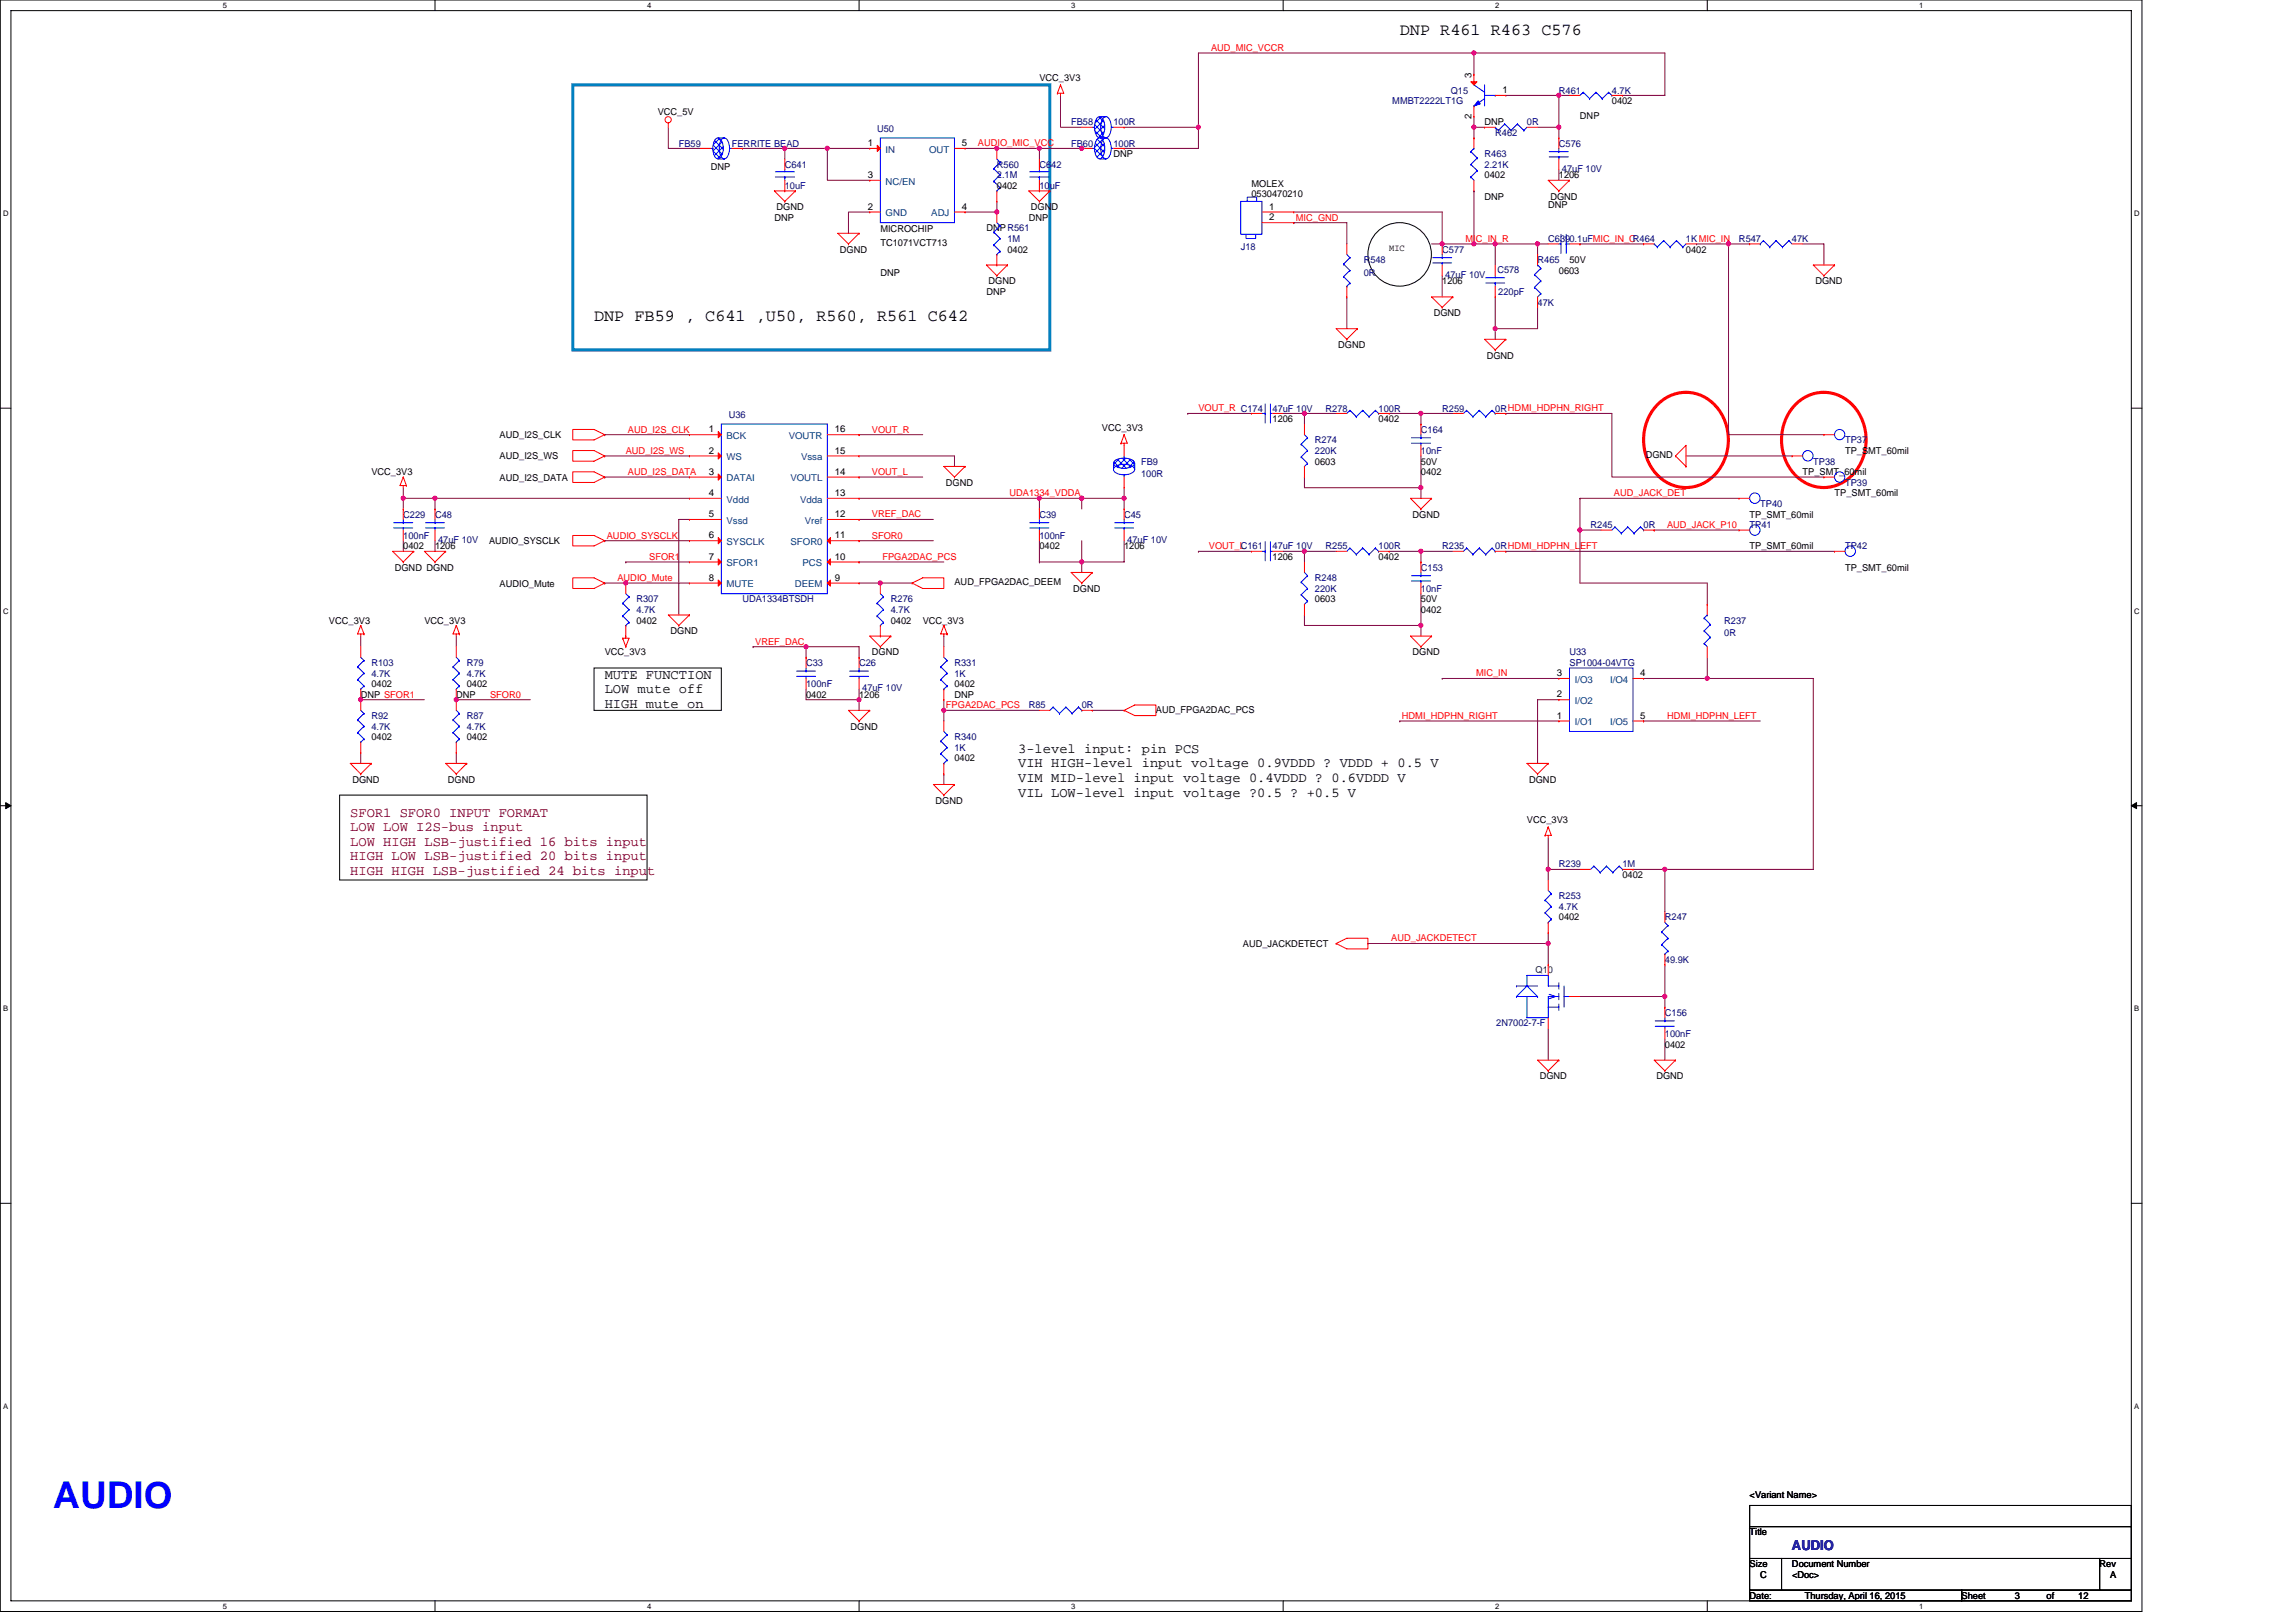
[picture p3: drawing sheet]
<svg xmlns="http://www.w3.org/2000/svg" width="297mm" height="210mm" viewBox="0 0 297 210" stroke-linecap="round" stroke-linejoin="round" font-family="sans-serif">
<defs><g id="words">
<text font-size="4.8" fill="#00f" x="6.9" y="195.1">AUDIO</text>
<g font-size="2.2">
<text x="181.1" y="4.5">DNP R461 R463 C576</text>
<text x="76.9" y="41.5">DNP FB59 , C641 ,U50, R560, R561 C642</text>
</g>
<g font-size="1.8">
<text x="78.2" y="87.8">MUTE FUNCTION</text>
<text x="78.2" y="89.7">LOW mute off</text>
<text x="78.2" y="91.6">HIGH mute on</text>
<text x="131.7" y="97.4">3-level input: pin PCS</text>
<text x="131.7" y="99.3">VIH HIGH-level input voltage 0.9VDDD ? VDDD + 0.5 V</text>
<text x="131.7" y="101.2">VIM MID-level input voltage 0.4VDDD ? 0.6VDDD V</text>
<text x="131.7" y="103.1">VIL LOW-level input voltage ?0.5 ? +0.5 V</text>
</g>
<g font-size="1.8" fill="#800000">
<text x="45.3" y="105.6">SFOR1 SFOR0 INPUT FORMAT</text>
<text x="45.3" y="107.5">LOW LOW I2S-bus input</text>
<text x="45.3" y="109.4">LOW HIGH LSB-justified 16 bits input</text>
<text x="45.3" y="111.3">HIGH LOW LSB-justified 20 bits input</text>
<text x="45.3" y="113.2">HIGH HIGH LSB-justified 24 bits input</text>
</g>
<text font-size="1.8" fill="#000080" x="231.8" y="200.5">AUDIO</text>
<g font-size="1.2">
<text x="134.5" y="10.5">VCC_3V3</text>
<text x="190.4" y="10" transform="rotate(-90 190.4 10)">3</text>
<text x="85.1" y="14.8">VCC_5V</text>
<text x="190.4" y="15.4" transform="rotate(-90 190.4 15.4)">2</text>
<text x="192.1" y="16.2">DNP</text>
<text x="194.4" y="12">1</text>
<text x="204.4" y="15.4">DNP</text>
<text x="208.5" y="13.5">0402</text>
<text x="91.9" y="22">DNP</text>
<text x="112.3" y="23">3</text>
<text x="112.3" y="18.9">1</text>
<text x="124.4" y="18.9">5</text>
<text x="144.1" y="20.3">DNP</text>
<text x="192.1" y="23.1">0402</text>
<text x="201.7" y="23.1">1206</text>
<text x="100.2" y="28.6">DNP</text>
<text x="100.5" y="27.2">DGND</text>
<text x="112.3" y="27.1">2</text>
<text x="124.4" y="27.1">4</text>
<text x="127.6" y="29.9">DNPR561</text>
<text x="129" y="24.4">0402</text>
<text x="133.1" y="28.6">DNP</text>
<text x="133.4" y="27.2">DGND</text>
<text x="161.9" y="24.2">MOLEX</text>
<text x="161.9" y="25.5">0530470210</text>
<text x="164.2" y="27.1">1</text>
<text x="164.2" y="28.5">2</text>
<text x="192.1" y="25.8">DNP</text>
<text x="200.3" y="26.9">DNP</text>
<text x="200.6" y="25.8">DGND</text>
<text x="108.7" y="32.7">DGND</text>
<text x="113.9" y="30.1">MICROCHIP</text>
<text x="113.9" y="31.9">TC1071VCT713</text>
<text x="113.9" y="35.7">DNP</text>
<text x="130.3" y="32.7">0402</text>
<text x="179.7" y="32.5">MIC</text>
<text x="201.7" y="35.4">0603</text>
<text x="203" y="34">50V</text>
<text x="218.1" y="32.7">0402</text>
<text x="127.6" y="38.2">DNP</text>
<text x="127.9" y="36.8">DGND</text>
<text x="185.5" y="40.9">DGND</text>
<text x="186.6" y="36.8">1206</text>
<text x="234.9" y="36.8">DGND</text>
<text x="173.1" y="45">DGND</text>
<text x="192.3" y="46.4">DGND</text>
<text x="64.6" y="56.7">AUD_I2S_CLK</text>
<text x="64.6" y="59.4">AUD_I2S_WS</text>
<text x="91.7" y="55.9">1</text>
<text x="91.7" y="58.7">2</text>
<text x="108" y="55.9">16</text>
<text x="108" y="58.7">15</text>
<text x="142.6" y="55.7">VCC_3V3</text>
<text x="164.6" y="54.6">1206</text>
<text x="178.3" y="54.6">0402</text>
<text x="212.9" y="59.3">DGND</text>
<text x="238.7" y="58.7">TP_SMT_60mil</text>
<text x="48" y="61.5">VCC_3V3</text>
<text x="64.6" y="62.2">AUD_I2S_DATA</text>
<text x="91.7" y="61.4">3</text>
<text x="91.7" y="64.2">4</text>
<text x="108" y="64.2">13</text>
<text x="108" y="61.4">14</text>
<text x="122.4" y="62.8">DGND</text>
<text x="170.1" y="60.1">0603</text>
<text x="183.8" y="60.1">50V</text>
<text x="183.8" y="61.5">0402</text>
<text x="233.2" y="61.5">TP_SMT_60mil</text>
<text x="237.3" y="64.2">TP_SMT_60mil</text>
<text x="52.2" y="71.1">0402</text>
<text x="56.3" y="71.1">1206</text>
<text x="63.3" y="70.4">AUDIO_SYSCLK</text>
<text x="91.7" y="66.9">5</text>
<text x="91.7" y="69.7">6</text>
<text x="108" y="69.7">11</text>
<text x="108" y="66.9">12</text>
<text x="134.5" y="71.1">0402</text>
<text x="145.4" y="71.1">1206</text>
<text x="182.7" y="67">DGND</text>
<text x="226.4" y="67">TP_SMT_60mil</text>
<text x="226.4" y="71.1">TP_SMT_60mil</text>
<text x="51.1" y="73.8">DGND DGND</text>
<text x="64.6" y="75.9">AUDIO_Mute</text>
<text x="91.7" y="72.4">7</text>
<text x="91.7" y="75.1">8</text>
<text x="108" y="72.4">10</text>
<text x="108" y="75.1">9</text>
<text x="123.5" y="75.7">AUD_FPGA2DAC_DEEM</text>
<text x="138.8" y="76.6">DGND</text>
<text x="164.6" y="72.5">1206</text>
<text x="170.1" y="77.9">0603</text>
<text x="178.3" y="72.5">0402</text>
<text x="183.8" y="77.9">50V</text>
<text x="238.7" y="73.8">TP_SMT_60mil</text>
<text x="42.6" y="80.7">VCC_3V3</text>
<text x="54.9" y="80.7">VCC_3V3</text>
<text x="82.3" y="80.7">0402</text>
<text x="86.7" y="82">DGND</text>
<text x="115.2" y="80.7">0402</text>
<text x="119.4" y="80.7">VCC_3V3</text>
<text x="183.8" y="79.3">0402</text>
<text x="48" y="88.9">0402</text>
<text x="60.4" y="88.9">0402</text>
<text x="78.2" y="84.8">VCC_3V3</text>
<text x="112.8" y="84.8">DGND</text>
<text x="123.5" y="88.9">0402</text>
<text x="182.7" y="84.8">DGND</text>
<text x="201.4" y="87.5">3</text>
<text x="212.2" y="87.5">4</text>
<text x="46.7" y="90.3">DNP SFOR1</text>
<text x="48" y="95.8">0402</text>
<text x="59" y="90.3">DNP</text>
<text x="60.4" y="95.8">0402</text>
<text x="104.3" y="90.3">0402</text>
<text x="110" y="94.4">DGND</text>
<text x="111.1" y="90.3">1206</text>
<text x="123.5" y="90.3">DNP</text>
<text x="149.5" y="92.2">AUD_FPGA2DAC_PCS</text>
<text x="201.4" y="90.2">2</text>
<text x="201.4" y="93">1</text>
<text x="212.2" y="93">5</text>
<text x="45.6" y="101.3">DGND</text>
<text x="57.9" y="101.3">DGND</text>
<text x="123.5" y="98.5">0402</text>
<text x="197.8" y="101.3">DGND</text>
<text x="121" y="104">DGND</text>
<text x="197.5" y="106.5">VCC_3V3</text>
<text x="209.9" y="113.6">0402</text>
<text x="201.7" y="119.1">0402</text>
<text x="160.8" y="122.5">AUD_JACKDETECT</text>
<text x="215.4" y="135.6">0402</text>
<text x="199.2" y="139.7">DGND</text>
<text x="214.3" y="139.7">DGND</text>
<text x="226.4" y="193.8">&lt;Variant Name&gt;</text>
<text x="226.4" y="198.6">Title</text>
<text x="226.4" y="202.8">Size</text>
<text x="231.8" y="202.8">Document Number</text>
<text x="271.6" y="202.8">Rev</text>
<text x="226.4" y="206.9">Date:</text>
<text x="227.7" y="204.1">C</text>
<text x="231.8" y="204.1">&lt;Doc&gt;</text>
<text x="233.5" y="206.9">Thursday, April 16, 2015</text>
<text x="253.8" y="206.9">Sheet</text>
<text x="260.6" y="206.9">3</text>
<text x="264.8" y="206.9">of</text>
<text x="268.9" y="206.9">12</text>
<text x="273" y="204.1">A</text>
</g>
<g font-size="1.2" fill="#f00">
<text x="156.7" y="6.6">AUD_MIC_VCCR</text>
<text x="126.5" y="18.9">AUDIO_MIC_VCC</text>
<text x="167.7" y="28.5">MIC_GND</text>
<text x="189.6" y="31.3">MIC_IN_R</text>
<text x="155" y="53.2">VOUT_R C174</text>
<text x="81" y="58.7">AUD_I2S_WS</text>
<text x="81.2" y="56">AUD_I2S_CLK</text>
<text x="112.8" y="56">VOUT_R</text>
<text x="81.2" y="61.4">AUD_I2S_DATA</text>
<text x="112.8" y="61.4">VOUT_L</text>
<text x="130.6" y="64.2">UDA1334_VDDA</text>
<text x="208.8" y="64.2">AUD_JACK_DET</text>
<text x="78.5" y="69.7">AUDIO_SYSCLK</text>
<text x="112.8" y="66.9">VREF_DAC</text>
<text x="112.8" y="69.7">SFOR0</text>
<text x="156.4" y="71.1">VOUT_LC161</text>
<text x="215.7" y="68.3">AUD_JACK_P10</text>
<text x="79.9" y="75.2">AUDIO_Mute</text>
<text x="84" y="72.4">SFOR1</text>
<text x="114.2" y="72.4">FPGA2DAC_PCS</text>
<text x="97.7" y="83.4">VREF_DAC</text>
<text x="191" y="87.5">MIC_IN</text>
<text x="63.4" y="90.3">SFOR0</text>
<text x="122.4" y="91.6">FPGA2DAC_PCS</text>
<text x="181.4" y="93">HDMI_HDPHN_RIGHT</text>
<text x="215.7" y="93">HDMI_HDPHN_LEFT</text>
<text x="180" y="121.8">AUD_JACKDETECT</text>
</g>
<g font-size="1.2" fill="#000080">
<text x="113.5" y="17">U50</text>
<text x="138.6" y="16.2">FB58</text>
<text x="144.1" y="16.2">100R</text>
<text x="180.1" y="13.5">MMBT2222LT1G</text>
<text x="187.7" y="12.1">Q15</text>
<text x="193.4" y="17.6">R462</text>
<text x="197.5" y="16.2">0R</text>
<text x="201.7" y="12.1">R461</text>
<text x="208.5" y="12.1">4.7K</text>
<text x="87.8" y="19">FB59</text>
<text x="94.7" y="19">FERRITE BEAD</text>
<text x="101.5" y="21.7">C641</text>
<text x="129" y="21.7">R560</text>
<text x="129" y="23.1">2.1M</text>
<text x="134.5" y="21.7">C642</text>
<text x="138.6" y="19">FB60</text>
<text x="144.1" y="19">100R</text>
<text x="192.1" y="20.3">R463</text>
<text x="192.1" y="21.7">2.21K</text>
<text x="201.7" y="19">C576</text>
<text x="202.1" y="22.2">47uF 10V</text>
<text x="101.5" y="24.4">10uF</text>
<text x="134.5" y="24.4">10uF</text>
<text x="130.3" y="31.3">1M</text>
<text x="160.5" y="32.4">J18</text>
<text x="176.4" y="34">R548</text>
<text x="176.4" y="35.7">0R</text>
<text x="186.6" y="32.7">C577</text>
<text x="187" y="36">47uF 10V</text>
<text x="193.7" y="35.3">C578</text>
<text x="198.9" y="34">R465</text>
<text x="200.3" y="31.3">C6390.1uFMIC_IN_CR464</text>
<text x="218.1" y="31.3">1KMIC_IN</text>
<text x="225" y="31.3">R547</text>
<text x="231.8" y="31.3">47K</text>
<text x="193.8" y="38.2">220pF</text>
<text x="198.9" y="39.5">47K</text>
<text x="164.6" y="53.3">47uF 10V</text>
<text x="171.5" y="53.3">R278</text>
<text x="178.3" y="53.3">100R</text>
<text x="186.6" y="53.3">R259</text>
<text x="193.4" y="53.3">0RHDMI_HDPHN_RIGHT</text>
<text x="94.3" y="54.1">U36</text>
<text x="170.1" y="57.4">R274</text>
<text x="170.1" y="58.7">220K</text>
<text x="183.8" y="56">C164</text>
<text x="183.8" y="58.7">10nF</text>
<text x="238.7" y="57.4">TP37</text>
<text x="147.6" y="60.1">FB9</text>
<text x="147.6" y="61.7">100R</text>
<text x="227.7" y="65.6">TP40</text>
<text x="234.6" y="60.1">TP38</text>
<text x="238.7" y="62.8">TP39</text>
<text x="52.2" y="67">C229</text>
<text x="52.2" y="69.7">100nF</text>
<text x="56.3" y="67">C48</text>
<text x="56.7" y="70.3">47uF 10V</text>
<text x="134.5" y="67">C39</text>
<text x="134.5" y="69.7">100nF</text>
<text x="145.4" y="67">C45</text>
<text x="145.8" y="70.3">47uF 10V</text>
<text x="164.6" y="71.1">47uF 10V</text>
<text x="171.5" y="71.1">R255</text>
<text x="178.3" y="71.1">100R</text>
<text x="186.6" y="71.1">R235</text>
<text x="193.4" y="71.1">0RHDMI_HDPHN_LEFT</text>
<text x="205.8" y="68.3">R245</text>
<text x="212.6" y="68.3">0R</text>
<text x="226.4" y="68.3">TP41</text>
<text x="238.7" y="71.1">TP42</text>
<text x="82.3" y="77.9">R307</text>
<text x="96.1" y="77.9">UDA1334BTSDH</text>
<text x="115.2" y="77.9">R276</text>
<text x="170.1" y="75.2">R248</text>
<text x="170.1" y="76.6">220K</text>
<text x="183.8" y="73.8">C153</text>
<text x="183.8" y="76.6">10nF</text>
<text x="82.3" y="79.3">4.7K</text>
<text x="115.2" y="79.3">4.7K</text>
<text x="223.1" y="80.7">R237</text>
<text x="223.1" y="82.3">0R</text>
<text x="48" y="86.2">R103</text>
<text x="48" y="87.5">4.7K</text>
<text x="60.4" y="86.2">R79</text>
<text x="60.4" y="87.5">4.7K</text>
<text x="104.3" y="86.2">C33</text>
<text x="104.3" y="88.9">100nF</text>
<text x="111.1" y="86.2">C26</text>
<text x="111.5" y="89.5">47uF 10V</text>
<text x="123.5" y="86.2">R331</text>
<text x="123.5" y="87.5">1K</text>
<text x="203" y="84.8">U33</text>
<text x="203" y="86.2">SP1004-04VTG</text>
<text x="48" y="93">R92</text>
<text x="48" y="94.4">4.7K</text>
<text x="60.4" y="93">R87</text>
<text x="60.4" y="94.4">4.7K</text>
<text x="123.5" y="95.8">R340</text>
<text x="133.1" y="91.7">R85</text>
<text x="140" y="91.7">0R</text>
<text x="123.5" y="97.1">1K</text>
<text x="201.7" y="112.2">R239</text>
<text x="209.9" y="112.2">1M</text>
<text x="201.7" y="116.3">R253</text>
<text x="201.7" y="117.7">4.7K</text>
<text x="215.4" y="119.1">R247</text>
<text x="215.4" y="124.6">49.9K</text>
<text x="215.4" y="131.4">C156</text>
<text x="193.6" y="132.8">2N7002-7-F</text>
<text x="215.4" y="134.2">100nF</text>
</g>
<g font-size="1.2" fill="#004080">
<text x="114.6" y="23.9">NC/EN</text>
<text x="114.6" y="19.8">IN</text>
<text x="120.2" y="19.8">OUT</text>
<text x="114.6" y="28">GND</text>
<text x="120.5" y="28">ADJ</text>
<text x="94" y="56.8">BCK</text>
<text x="94" y="59.6">WS</text>
<text x="102" y="56.8">VOUTR</text>
<text x="103.6" y="59.6">Vssa</text>
<text x="94" y="62.3">DATAI</text>
<text x="94" y="65">Vddd</text>
<text x="102.3" y="62.3">VOUTL</text>
<text x="103.5" y="65">Vdda</text>
<text x="94" y="67.8">Vssd</text>
<text x="94" y="70.5">SYSCLK</text>
<text x="102.3" y="70.5">SFOR0</text>
<text x="104.1" y="67.8">Vref</text>
<text x="94" y="73.3">SFOR1</text>
<text x="94" y="76">MUTE</text>
<text x="102.8" y="76">DEEM</text>
<text x="103.8" y="73.3">PCS</text>
<text x="203.7" y="88.3">I/O3</text>
<text x="208.3" y="88.3">I/O4</text>
<text x="203.7" y="91.1">I/O2</text>
<text x="203.7" y="93.9">I/O1</text>
<text x="208.3" y="93.9">I/O5</text>
</g>
<text font-size="1.2" fill="#004040" x="198.6" y="125.9">Q10</text>
<g font-size="1">
<text x="28.8" y="1">5</text>
<text x="83.7" y="1">4</text>
<text x="138.6" y="1">3</text>
<text x="193.4" y="1">2</text>
<text x="248.3" y="1">1</text>
<text x=".4" y="28">D</text>
<text x="276.1" y="28">D</text>
<text x=".4" y="79.4">C</text>
<text x="276.1" y="79.4">C</text>
<text x=".4" y="130.9">B</text>
<text x="276.1" y="130.9">B</text>
<text x=".4" y="182.3">A</text>
<text x="276.1" y="182.3">A</text>
<text x="28.8" y="208.2">5</text>
<text x="83.7" y="208.2">4</text>
<text x="138.6" y="208.2">3</text>
<text x="193.4" y="208.2">2</text>
<text x="248.3" y="208.2">1</text>
</g>
</g></defs>
<path d="M0 0h277.1v208.5h-277.1zM1.4 1.4h274.3v205.7h-274.3z" fill="none" stroke="#000" stroke-width=".13"/>
<g fill="#fff">
<path d="M28.8 .1h.6v1.1h-.6z"/>
<path d="M28.8 207.3h.6v1.1h-.6z"/>
</g>
<path d="M56.3 0v1.4M56.3 207.1v1.4" fill="none" stroke="#000" stroke-width=".13"/>
<g fill="#fff">
<path d="M83.7 .1h.6v1.1h-.6z"/>
<path d="M83.7 207.3h.6v1.1h-.6z"/>
</g>
<path d="M111.1 0v1.4M111.1 207.1v1.4" fill="none" stroke="#000" stroke-width=".13"/>
<g fill="#fff">
<path d="M138.6 .1h.5v1.1h-.5z"/>
<path d="M138.6 207.3h.5v1.1h-.5z"/>
</g>
<path d="M166 0v1.4M166 207.1v1.4" fill="none" stroke="#000" stroke-width=".13"/>
<g fill="#fff">
<path d="M193.4 .1h.6v1.1h-.6z"/>
<path d="M193.4 207.3h.6v1.1h-.6z"/>
</g>
<path d="M220.9 0v1.4M220.9 207.1v1.4" fill="none" stroke="#000" stroke-width=".13"/>
<g fill="#fff">
<path d="M248.3 .1h.6v1.1h-.6z"/>
<path d="M248.3 207.3h.6v1.1h-.6z"/>
<path d="M.4 27.1h.7v1.1h-.7z"/>
<path d="M276.1 27.1h.7v1.1h-.7z"/>
<path d="M.4 78.5h.7v1.1h-.7z"/>
<path d="M276.1 78.5h.7v1.1h-.7z"/>
</g>
<path d="M0 52.8h1.4M275.7 52.8h1.4" fill="none" stroke="#000" stroke-width=".13"/>
<g fill="#fff">
<path d="M.4 130h.7v1.1h-.7z"/>
<path d="M276.1 130h.7v1.1h-.7z"/>
</g>
<path d="M0 104.2h1.4M275.7 104.2h1.4" fill="none" stroke="#000" stroke-width=".13"/>
<path d="M.7 103.8l.7 .4-.7 .4zM275.7 104.2l.7-.4v.8z" fill="#000" stroke="#000" stroke-width=".13"/>
<g fill="#fff">
<path d="M.4 181.4h.7v1.1h-.7z"/>
<path d="M276.1 181.4h.7v1.1h-.7z"/>
</g>
<path d="M76.9 86.4h16.4v5.5h-16.4zM43.9 102.9h39.8v11h-39.8zM0 155.7h1.4M275.7 155.7h1.4" fill="none" stroke="#000" stroke-width=".13"/>
<path d="M214.2 52.6a5.2 5.2 0 0 1 8.8 1.5 6.5 6.5 0 0 1-3.1 8.7 5.4 5.4 0 0 1-7-3.9 6.7 6.7 0 0 1 1.3-6.3z" fill="none" stroke="#f00" stroke-width=".4"/>
<path d="M220.9 11h51.9v14.5h-51.9z" fill="#fff"/>
<path d="M232.1 52.6a5.2 5.2 0 0 1 8.7 1.5 6.5 6.5 0 0 1-3.1 8.7 5.4 5.4 0 0 1-6.9-3.9 6.8 6.8 0 0 1 1.3-6.3z" fill="none" stroke="#f00" stroke-width=".4"/>
<path d="M248.3 115.2h25.9v18.4h-25.9z" fill="#fff"/>
<g fill="none" stroke="#000" stroke-width=".13">
<path d="M226.4 194.8h49.3v2.7h-49.3zM226.4 197.5h49.3v4.1h-49.3zM226.4 201.6h4.1v4.1h-4.1zM226.4 205.7h27.4v1.4h-27.4zM230.5 201.6h41.1v4.1h-41.1zM253.8 205.7h21.9v1.4h-21.9zM271.6 201.6h4.1v4.1h-4.1z"/>
<circle cx="181.1" cy="32.9" r="4.1"/>
</g>
<path d="M74.1 11h61.7v34.3h-61.7z" fill="none" stroke="#0080c0" stroke-width=".4"/>
<g fill="none" stroke="#800040" stroke-width=".13">
<path d="M86.5 16.5v2.7h4.1M96.1 19.2h10.9M101.5 19.2v1.4M101.5 19.2h.1M107 19.2v4.1h5.5M107 19.2h5.5M107 19.2h.1M124.9 19.2h15.1M129 19.2h.1M134.5 19.2v1.4M134.5 19.2h.1M137.2 12.3v4.2h2.8"/>
<path d="M140 19.2h.1M145.4 16.5h9.6M155 16.5v2.7h-9.6M155 16.5h.1M190.7 6.9h24.7v5.4h-5.5M190.7 15.1v1.4M190.7 16.5h.1M190.7 16.5v1.3M190.7 6.9v2.7M190.7 6.9h.1M190.7 6.9h-35.7v9.6M190.7 16.5h1.4"/>
<path d="M194.8 12.3h6.9M201.7 12.3h1.3M201.7 16.5h.1M201.7 12.3v4.2h-2.8M201.7 12.3h.1M201.7 16.5v1.3M112.5 27.4h-2.7v2.8M124.9 27.4h4.1M129 27.4h.1M129 26.1v1.3M167.4 28.8h.1M167.4 27.4h19.2v4.2"/>
<path d="M167.4 28.8h6.8v2.8M174.2 38.4v4.1M185.2 31.6h1.4M186.6 35.7v2.7M186.6 31.6h.1M186.6 31.6h4.1M190.7 31.6h2.7M190.7 24.7h.1M190.7 24.7v6.9M193.4 31.6v2.7M193.4 38.4v4.1M193.4 31.6h.1"/>
<path d="M193.4 31.6h6.9M198.9 39.8v2.7h-5.5M198.9 31.6v1.3M198.9 31.6h.1M201.7 21.9v1.4M204.4 31.6h.1M204.4 31.6h8.2M219.5 31.6h.1M219.5 31.6h4.1M223.6 31.6h.1M223.6 31.6v24.6h12.4M223.6 31.6h2.8"/>
<path d="M233.2 31.6h2.8v2.7M78.2 56.2h.1M78.2 59h.1M78.2 56.2h11M78.2 59h11M111.1 59h12.4v1.3M111.1 56.2h.1M111.1 56.2h8.3M153.7 53.5h.1M153.7 53.5h8.2M166 53.5h2.8M168.8 53.5v1.4"/>
<path d="M168.8 53.5h.1M168.8 53.5h4.1M179.7 53.5h4.1M183.8 53.5h.1M183.8 53.5v1.4M183.8 59v4.1M183.8 53.5h4.2M193.4 42.5h.1M193.4 42.5v1.4M194.8 53.5h.1M194.8 53.5h13.7v8.2h27.5M218.1 59h13.7"/>
<path d="M52.2 63.1v1.4M52.2 64.5v1.3M52.2 70v1.3M52.2 64.5h.1M52.2 64.5h37M56.3 64.5h.1M56.3 64.5v1.3M56.3 70v1.3M78.2 61.7h.1M78.2 70h.1M78.2 75.4h.1M78.2 75.4h11"/>
<path d="M78.2 61.7h11M78.2 70h11M81 75.4h.1M81 72.7h.1M81 72.7h8.2M89.2 67.2h-1.4v12.4M111.1 72.7h.1M111.1 67.2h.1M111.1 61.7h.1M111.1 70h.1M111.1 64.5h.1M111.1 75.4h2.8"/>
<path d="M111.1 72.7h11M111.1 61.7h8.3M111.1 64.5h34.3M111.1 67.2h9.7M111.1 70h9.7M113.9 75.4h.1M113.9 75.4h4.1M134.5 64.5v1.3M134.5 72.7h.1M134.5 70v2.7M134.5 64.5h.1M134.5 72.7h5.5"/>
<path d="M140 64.5v1.3M140 70v2.7M140 72.7v1.4M140 64.5h.1M145.4 64.5v1.3M145.4 70v2.7h-5.4M145.4 63.1v1.4M155 71.3h.1M155 71.3h6.9M166 71.3h2.8M168.8 71.3v1.4M168.8 71.3h.1"/>
<path d="M168.8 61.7v1.4h15M168.8 79.6v1.3h15M168.8 71.3h4.1M179.7 71.3h4.1M183.8 71.3h.1M183.8 71.3v1.4M183.8 76.8v4.1M183.8 63.1h.1M183.8 71.3h4.2M183.8 63.1v1.4M194.8 71.3h.1M194.8 71.3h42.5"/>
<path d="M204.4 68.6h.1M204.4 64.5h.1M204.4 64.5v4.1M204.4 68.6h2.8M204.4 68.6v6.8h16.5v2.8M204.4 64.5h20.6M214 68.6h.1M214 68.6h11M46.7 90.5h.1M46.7 82.3v1.4M46.7 97.4v1.4M46.7 90.5h8.2"/>
<path d="M59 90.5h.1M59 97.4v1.4M59 82.3v1.4M59 90.5h9.6M97.4 83.7h13.7v1.3M97.4 83.7h.1M104.3 83.7v1.3M104.3 89.2v1.3h6.8M104.3 83.7h.1M111.1 90.5h.1M111.1 89.2v1.3M111.1 90.5v1.4"/>
<path d="M122.1 91.9h.1M122.1 91.9v1.4M122.1 82.3v1.4M122.1 90.5v1.4M122.1 91.9h12.4M141.3 91.9h4.1M181.1 93.3h.1M181.1 93.3h20.6M183.8 80.9h.1M183.8 80.9v1.4M186.6 87.8h.1M186.6 87.8h15.1"/>
<path d="M201.7 90.5h-2.8v8.3M212.6 93.3h.1M212.6 87.8h8.3M212.6 93.3h15.1M220.9 87.8h13.7v24.7h-19.2M220.9 87.8h.1M220.9 85v2.8M122.1 100.1v1.4M200.3 112.5h.1M200.3 112.5h4.1M200.3 108.4v4.1M200.3 112.5v1.4"/>
<path d="M211.3 112.5h4.1M215.4 112.5h.1M215.4 112.5v5.5M177 122.1h.1M177 122.1h23.3M200.3 133.1v4.1M200.3 120.7v1.4M200.3 122.1v2.7M204.4 128.9h11M215.4 124.8v4.1M215.4 128.9h.1M215.4 134.4v2.8"/>
<path d="M215.4 128.9v1.4"/>
</g>
<g fill="#f0f" stroke="#f0f" stroke-width=".13">
<circle cx="122.1" cy="91.9" r=".27"/>
<circle cx="80.9" cy="75.4" r=".27"/>
<circle cx="168.7" cy="53.5" r=".27"/>
<circle cx="183.8" cy="53.5" r=".27"/>
<circle cx="183.8" cy="71.3" r=".27"/>
<circle cx="168.7" cy="71.3" r=".27"/>
<circle cx="183.8" cy="80.9" r=".27"/>
<circle cx="56.3" cy="64.5" r=".27"/>
<circle cx="113.9" cy="75.4" r=".27"/>
<circle cx="139.9" cy="72.7" r=".27"/>
<circle cx="104.3" cy="83.7" r=".27"/>
<circle cx="111.1" cy="90.5" r=".27"/>
<circle cx="46.7" cy="90.5" r=".27"/>
<circle cx="59" cy="90.5" r=".27"/>
<circle cx="183.8" cy="63.1" r=".27"/>
<circle cx="52.2" cy="64.5" r=".27"/>
<circle cx="139.9" cy="64.5" r=".27"/>
<circle cx="134.5" cy="64.5" r=".27"/>
<circle cx="145.4" cy="64.5" r=".27"/>
<circle cx="204.4" cy="68.6" r=".27"/>
<circle cx="200.3" cy="122.1" r=".27"/>
<circle cx="215.4" cy="112.5" r=".27"/>
<circle cx="215.4" cy="128.9" r=".27"/>
<circle cx="200.3" cy="112.5" r=".27"/>
<circle cx="220.9" cy="87.8" r=".27"/>
<circle cx="223.6" cy="31.5" r=".27"/>
<circle cx="193.4" cy="42.5" r=".27"/>
<circle cx="201.7" cy="16.5" r=".27"/>
<circle cx="190.7" cy="31.5" r=".27"/>
<circle cx="190.7" cy="16.5" r=".27"/>
<circle cx="201.7" cy="12.3" r=".27"/>
<circle cx="186.6" cy="31.5" r=".27"/>
<circle cx="193.4" cy="31.5" r=".27"/>
<circle cx="198.9" cy="31.5" r=".27"/>
<circle cx="129" cy="19.2" r=".27"/>
<circle cx="107" cy="19.2" r=".27"/>
<circle cx="101.5" cy="19.2" r=".27"/>
<circle cx="129" cy="27.4" r=".27"/>
<circle cx="134.5" cy="19.2" r=".27"/>
<circle cx="155" cy="16.5" r=".27"/>
<circle cx="190.7" cy="6.8" r=".27"/>
<circle cx="139.9" cy="19.2" r=".27"/>
</g>
<g fill="none" stroke="#f00" stroke-width=".13">
<path d="M86.5 15.9v.6M136.8 12.1h.1M137.2 11l.4 1.1h-.8M137.2 12.1v.2M137.2 11h.1M137.2 11l-.4 1.1M101.5 26.1h.1M102.9 24.7h-2.7l1.3 1.4M102.9 24.7h.1M102.9 24.7l-1.4 1.4M109.8 31.6h.1M111.1 30.2h-2.7l1.4 1.4"/>
<path d="M111.1 30.2h.1M111.1 30.2l-1.3 1.4M129 35.7h.1M130.3 34.3h-2.7l1.4 1.4M130.3 34.3h.1M130.3 34.3l-1.3 1.4M134.5 26.1h.1M135.8 24.7h-2.7l1.4 1.4M135.8 24.7h.1M135.8 24.7l-1.3 1.4M186.6 39.8h.1M188 38.4h-2.8l1.4 1.4"/>
<path d="M188 38.4h.1M188 38.4l-1.4 1.4M201.7 24.7h.1M203 23.3h-2.7l1.4 1.4M203 23.3h.1M203 23.3l-1.3 1.4M236 35.7h.1M237.3 34.3h-2.7l1.4 1.4M237.3 34.3h.1M237.3 34.3l-1.3 1.4M74.1 55.6h2.8l1.3 .6-1.3 .7h-2.8zM74.1 58.3h2.8l1.3 .7-1.3 .7h-2.8z"/>
<path d="M78.2 56.2h.1M78.2 59h.1M145 57.3h.1M145.4 56.2l.4 1.1h-.8M145.4 57.3v.3M145.4 56.2h.1M145.4 56.2l-.4 1.1M174.2 43.9h.1M175.6 42.5h-2.7l1.3 1.4M175.6 42.5h.1M175.6 42.5l-1.4 1.4M193.4 45.3h.1"/>
<path d="M194.8 43.9h-2.7l1.3 1.4M194.8 43.9h.1M194.8 43.9l-1.4 1.4M216.8 59l1.3-1.4v2.7M216.8 59h.1M216.8 59l1.3 1.3M52.2 61.7l-.5 1.1h.9M52.2 62.8v.3M52.2 61.7h.1M52.2 72.7h.1M52.2 61.7l.4 1.1M52.6 62.8h.1"/>
<path d="M53.5 71.3h-2.7l1.4 1.4M53.5 71.3h.1M53.5 71.3l-1.3 1.4M56.3 72.7h.1M57.7 71.3h-2.8l1.4 1.4M57.7 71.3h.1M57.7 71.3l-1.4 1.4M74.1 69.3h2.8l1.3 .7-1.3 .6h-2.8zM74.1 61h2.8l1.3 .7-1.3 .7h-2.8zM74.1 74.8h2.8l1.3 .6-1.3 .7h-2.8zM78.2 70h.1M78.2 61.7h.1"/>
<path d="M78.2 75.4h.1M89.2 79.6h-2.7l1.3 1.3M89.2 79.6h.1M89.2 79.6l-1.4 1.3M118 75.4l1.4-.6h2.7v1.3h-2.7zM118 75.4h.1M123.5 61.7h.1M124.9 60.3h-2.8l1.4 1.4M124.9 60.3h.1M124.9 60.3l-1.4 1.4M140 75.4h.1M141.3 74.1h-2.7l1.4 1.3"/>
<path d="M141.3 74.1h.1M141.3 74.1l-1.3 1.3M145.4 68.6v1.4M145.4 65.8h.1M145.4 65.8v1.4M183.8 65.8h.1M185.2 64.5h-2.7l1.3 1.3M185.2 64.5h.1M185.2 64.5l-1.4 1.3M188 71.3h1.3M193.4 71.3h1.4M194.8 71.3h.1"/>
<path d="M218.1 60.3h.1M46.7 80.9l-.4 1.1h.8M46.7 82v.3M46.7 80.9h.1M46.7 80.9l.4 1.1M47.1 82h.1M48 98.8h-2.7l1.4 1.3M48 98.8h.1M48 98.8l-1.3 1.3M59 80.9l-.4 1.1h.8M59 82v.3M59 80.9h.1"/>
<path d="M59 80.9l.4 1.1M59.4 82h.1M60.4 98.8h-2.7l1.3 1.3M60.4 98.8h.1M60.4 98.8l-1.4 1.3M80.6 82.6h.8l-.4 1.1M80.6 82.6h.1M80.6 82.6l.4 1.1M81 82.3v.3M81 83.7h.1M87.8 80.9h.1M111.1 93.3h.1"/>
<path d="M112.5 91.9h-2.7l1.3 1.4M112.5 91.9h.1M112.5 91.9l-1.4 1.4M113.9 83.7h.1M115.2 82.3h-2.7l1.4 1.4M115.2 82.3h.1M115.2 82.3l-1.3 1.4M122.1 80.9l-.4 1.1h.8M122.1 82v.3M122.1 80.9h.1M122.1 80.9l.4 1.1M122.5 82h.1"/>
<path d="M145.4 91.9l1.4-.7h2.7v1.4h-2.7zM145.4 91.9h.1M183.8 83.7h.1M185.2 82.3h-2.7l1.3 1.4M185.2 82.3h.1M185.2 82.3l-1.4 1.4M200.3 98.8h-2.8l1.4 1.3M200.3 98.8h.1M200.3 98.8l-1.4 1.3M46.7 100.1h.1M59 100.1h.1M122.1 102.9h.1"/>
<path d="M123.5 101.5h-2.7l1.3 1.4M123.5 101.5h.1M123.5 101.5l-1.4 1.4M198.9 100.1h.1M199.9 108.1h.1M200.3 107l.4 1.1h-.8M200.3 108.1v.3M200.3 107h.1M200.3 107l-.4 1.1M172.9 122.1l1.3-.7h2.8v1.4h-2.8zM172.9 122.1h.1M200.3 138.5h.1"/>
<path d="M201.7 137.2h-2.8l1.4 1.3M201.7 137.2h.1M201.7 137.2l-1.4 1.3M215.4 138.5h.1M216.8 137.2h-2.8l1.4 1.3M216.8 137.2h.1M216.8 137.2l-1.4 1.3"/>
<circle cx="86.4" cy="15.5" r=".4"/>
</g>
<g fill="none" stroke="#00f" stroke-width=".13">
<path d="M144.2 67.6h2.5M144.2 68.3h2.5M145.4 68.3v.3M145.4 67.6h.1M145.4 67.2v.4M189.7 70.9h.1M189.7 70.9l-.4 .4M189.7 70.9l.9 .8M190.6 71.7h.1M191.4 70.9h.1M191.4 70.9l-.8 .8M191.4 70.9l.8 .8"/>
<path d="M192.2 71.7h.1M193 70.9h.1M193 70.9l-.8 .8M193 70.9l.4 .4M193.4 71.3h.1"/>
</g>
<path d="M142.1 15.2l.2-.1a1.48 1.48 0 0 1 .6 1.8 .97 .97 0 0 1-.6 .9 1.52 1.52 0 0 1-.7-1.8l.1-.4z" fill-rule="evenodd" fill="#fff"/>
<path d="M142.1 15.2l.2-.1a1.48 1.48 0 0 1 .6 1.8 .97 .97 0 0 1-.6 .9 1.52 1.52 0 0 1-.7-1.8l.1-.4z" fill-rule="evenodd" fill="#00f" stroke="#00f" stroke-width=".13"/>
<g fill="none" stroke="#00f" stroke-width=".13">
<path d="M141.3 16.5h.3M141.6 16.5h.1M142.3 17.8h.8M142.3 15.1h.8M142.9 15.2l.2-.1a1.48 1.48 0 0 1 .6 1.8 .97 .97 0 0 1-.6 .9 .94 .94 0 0 1-.7-.9 1.98 1.98 0 0 1 .5-1.7zM143.8 16.5h.3M133.2 22.9h2.5M133.2 22.2h2.5M134.5 21.9v.3M134.5 22.9h.1M134.5 22.9v.4M113.5 78h.1"/>
<path d="M113.5 79.7h.1M113.5 78l.8 .9M113.5 79.7l.8 .8M113.9 76.8l.4 .4M114.3 77.2h.1M114.3 78.9h.1M114.3 77.2l-.8 .8M114.3 78.9l-.8 .8M103.1 86.8h2.4M103.1 87.5h2.4M104.3 87.5v.3M104.3 86.8h.1"/>
<path d="M104.3 86.4v.4M113.9 80.9h.1M114.3 80.5h.1M114.3 80.5l-.4 .4M121.7 86.3h.1M121.7 87.9h.1M121.7 86.3l.8 .8M121.7 87.9l.8 .9M122.1 89.2h.1M122.1 85l.4 .4M122.5 85.4h.1M122.5 87.1h.1"/>
<path d="M122.5 88.8h.1M122.5 85.4l-.8 .9M122.5 87.1l-.8 .8M122.5 88.8l-.4 .4"/>
</g>
<g fill="none" stroke="#f00" stroke-width=".13">
<path d="M140 16.5h1.3M144.1 16.5h1.3M145.4 16.5h.1M134.5 20.6v1.3M134.5 24.7h.1M134.5 23.3v1.4M113.9 75.4v1.4M104.3 87.8v1.4M104.3 85h.1M104.3 85v1.4M113.9 82.3h.1M113.9 80.9v1.4"/>
<path d="M122.1 83.7v1.3M122.1 90.5h.1M122.1 89.2v1.3"/>
</g>
<path d="M92.7 17.9l.2-.1a1.47 1.47 0 0 1 .6 1.8 .96 .96 0 0 1-.6 1 1.47 1.47 0 0 1-.6-1.8v-.4z" fill-rule="evenodd" fill="#fff"/>
<path d="M92.7 17.9l.2-.1a1.47 1.47 0 0 1 .6 1.8 .96 .96 0 0 1-.6 1 1.47 1.47 0 0 1-.6-1.8v-.4z" fill-rule="evenodd" fill="#00f" stroke="#00f" stroke-width=".13"/>
<g fill="none" stroke="#00f" stroke-width=".13">
<path d="M91.9 19.2h.3M92.2 19.2h.1M92.9 17.8h.8M93.5 17.9l.2-.1a1.47 1.47 0 0 1 .6 1.8 .96 .96 0 0 1-.6 1 1.5 1.5 0 0 1-.6-1.8l.1-.4zM94.4 19.2h.3M92.9 20.6h.8M160.5 26.1h2.8v4.2h-2.8zM161.2 30.3v.6h1.3v-.6M161.4 26.1v-.6h1.2v.6M198.5 37.2h.1M198.5 35.5h.1M198.5 37.2l.8 .8"/>
<path d="M198.5 35.5l.8 .8M198.9 34.3h.1M198.9 34.3l.4 .4M199.3 38h.1M199.3 36.3h.1M199.3 34.7h.1M199.3 38l-.4 .4M199.3 36.3l-.8 .9M199.3 34.7l-.8 .8M93.3 54.9h13.7v21.9h-13.7zM182.6 56.6h2.5M182.6 57.3h2.5"/>
<path d="M183.8 57.3v.3M183.8 56.6h.1M183.8 56.2v.4M133.2 67.6h2.5M133.2 68.3h2.5M134.5 68.3v.3M134.5 67.6h.1M134.5 67.2v.4M208.9 68.2h.1M208.9 68.2l-.4 .4M208.9 68.2l.9 .8M209.8 69h.1"/>
<path d="M210.6 68.2h.1M210.6 68.2l-.8 .8M210.6 68.2l.8 .8M211.4 69h.1M212.2 68.2h.1M212.2 68.2l-.8 .8M212.2 68.2l.4 .4M212.6 68.6h.1M220.5 80h.1M220.5 80l.8 .8M220.9 79.6h.1M220.9 79.6l-.4 .4"/>
<path d="M121.7 95.9h.1M121.7 97.5h.1M121.7 95.9l.8 .8M121.7 97.5l.8 .8M122.1 98.8h.1M122.1 94.6l.4 .5M122.5 95.1h.1M122.5 96.7h.1M122.5 98.3h.1M122.5 95.1l-.8 .8M122.5 96.7l-.8 .8M122.5 98.3l-.4 .5"/>
<path d="M220.5 83.3h.1M220.5 81.6h.1M220.5 83.3l.4 .4M220.5 81.6l.8 .8M221.3 82.4h.1M221.3 80.8h.1M221.3 82.4l-.8 .9M221.3 80.8l-.8 .8"/>
</g>
<g fill="none" stroke="#f00" stroke-width=".13">
<path d="M90.6 19.2h1.3M94.7 19.2h1.4M96.1 19.2h.1M163.3 27.4h4.1M163.3 28.8h4.1M167.4 27.4h.1M167.4 28.8h.1M198.9 38.4v1.4M198.9 32.9h.1M198.9 32.9v1.4M89.2 56.2h.1M89.2 59h.1"/>
<path d="M89.2 56.2h4.1M89.2 59h4.1M107 56.2h4.1M107 59h4.1M111.1 59h.1M111.1 56.2h.1M183.8 57.6v1.4M183.8 54.9h.1M183.8 54.9v1.3M89.2 61.7h.1M89.2 64.5h.1M89.2 67.2h.1"/>
<path d="M89.2 70h.1M89.2 72.7h.1M89.2 75.4h.1M89.2 61.7h4.1M89.2 64.5h4.1M89.2 67.2h4.1M89.2 70h4.1M89.2 72.7h4.1M89.2 75.4h4.1M107 61.7h4.1M107 64.5h4.1M107 67.2h4.1"/>
<path d="M107 70h4.1M107 72.7h4.1M107 75.4h4.1M111.1 75.4h.1M111.1 72.7h.1M111.1 70h.1M111.1 67.2h.1M111.1 64.5h.1M111.1 61.7h.1M134.5 68.6v1.4M134.5 65.8h.1M134.5 65.8v1.4"/>
<path d="M207.2 68.6h1.3M212.6 68.6h1.4M214 68.6h.1M220.9 78.2h.1M220.9 78.2v1.4M122.1 93.3v1.3M122.1 98.8v1.3M220.9 83.7v1.3M122.1 100.1h.1"/>
</g>
<g fill="#f00" stroke="#f00" stroke-width=".13">
<path d="M92.9 55.8l.4 .4-.4 .4z"/>
<path d="M92.9 58.6l.4 .4-.4 .4z"/>
<path d="M92.9 61.3l.4 .4-.4 .4z"/>
<path d="M92.9 69.6l.4 .4-.4 .4z"/>
<path d="M92.9 72.3l.4 .4-.4 .4z"/>
<path d="M92.9 75l.4 .4-.4 .4z"/>
<path d="M107.4 75v.8l-.4-.4z"/>
<path d="M107.4 72.3v.8l-.4-.4z"/>
<path d="M107.4 69.6v.8l-.4-.4z"/>
</g>
<path d="M144.1 59.7a2.09 2.09 0 0 1 2.6 0l.1 .2a1.51 1.51 0 0 1-1.8 .7 .95 .95 0 0 1-.9-.7z" fill-rule="evenodd" fill="#fff"/>
<path d="M144.1 59.7a2.09 2.09 0 0 1 2.6 0l.1 .2a1.51 1.51 0 0 1-1.8 .7 .95 .95 0 0 1-.9-.7z" fill-rule="evenodd" fill="#00f" stroke="#00f" stroke-width=".13"/>
<g fill="none" stroke="#00f" stroke-width=".13">
<path d="M200.4 19.6h2.5M201.7 19.6h.1M201.7 19.2v.4M100.3 22.9h2.5M100.3 22.2h2.5M101.5 21.9v.3M101.5 22.9h.1M101.5 22.9v.4M128.6 21.8h.1M128.6 23.5h.1M128.6 30h.1M128.6 31.7h.1"/>
<path d="M128.6 21.8l.8 .8M128.6 23.5l.8 .8M128.6 30l.8 .9M128.6 31.7l.8 .8M129 24.7h.1M129 32.9h.1M129 20.6l.4 .4M129 28.8l.4 .4M129.4 21h.1M129.4 22.6h.1M129.4 24.3h.1M129.4 29.2h.1"/>
<path d="M129.4 30.9h.1M129.4 32.5h.1M129.4 21l-.8 .8M129.4 22.6l-.8 .9M129.4 24.3l-.4 .4M129.4 29.2l-.8 .8M129.4 30.9l-.8 .8M129.4 32.5l-.4 .4M200.4 20.3h2.5M201.7 20.3v.3M227.7 31.6h.1M228.1 31.1h.1"/>
<path d="M228.1 31.1l.9 .9M228.1 31.1l-.4 .5M229 32h.1M229.8 31.1h.1M229.8 31.1l.8 .9M229.8 31.1l-.8 .9M230.6 32h.1M231.4 31.1h.1M231.4 31.1l.4 .5M231.4 31.1l-.8 .9M144.1 59.9v.9M145.4 59.3h.1"/>
<path d="M145.4 59v.3M146.8 59.9v.9M163.3 53.5h.4M163.7 52.3v2.4M163.7 53.5h.1M164.4 53.5h.2M164.4 52.3v2.4M168.3 57.5h.1M168.3 59.1h.1M168.3 57.5l.9 .8M168.3 59.1l.9 .8M168.8 56.2l.4 .4"/>
<path d="M169.2 56.6h.1M169.2 58.3h.1M169.2 59.9h.1M169.2 56.6l-.9 .9M169.2 58.3l-.9 .8M169.2 59.9l-.4 .4M189.7 53.1h.1M189.7 53.1l-.4 .4M189.7 53.1l.9 .8M190.6 53.9h.1M191.4 53.1h.1M191.4 53.1l-.8 .8"/>
<path d="M191.4 53.1l.8 .8M192.2 53.9h.1M193 53.1h.1M193 53.1l-.8 .8M193 53.1l.4 .4M193.4 53.5h.1M50.9 67.6h2.5M50.9 68.3h2.5M52.2 68.3v.3M52.2 67.6h.1M52.2 67.2v.4M80.6 78h.1"/>
<path d="M80.6 79.7h.1M80.6 78l.8 .9M80.6 79.7l.8 .8M81 76.8l.4 .4M81.4 77.2h.1M81.4 78.9h.1M81.4 77.2l-.8 .8M81.4 78.9l-.8 .8M144.1 60.5a2.05 2.05 0 0 1 2.6 0l.1 .2a1.51 1.51 0 0 1-1.8 .7 .95 .95 0 0 1-.9-.7zM145.4 61.4v.3M168.8 60.3h.1M174.6 70.9h.1"/>
<path d="M174.6 70.9l-.4 .4M174.6 70.9l.9 .8M175.5 71.7h.1M176.3 70.9h.1M176.3 70.9l-.8 .8M176.3 70.9l.8 .8M177.1 71.7h.1M177.9 70.9h.1M177.9 70.9l-.8 .8M177.9 70.9l.4 .4M178.3 71.3h.1M58.6 93.1h.1"/>
<path d="M58.6 94.8h.1M58.6 93.1l.8 .9M58.6 94.8l.8 .8M59 96h.1M59 91.9l.4 .4M59.4 92.3h.1M59.4 94h.1M59.4 95.6h.1M59.4 92.3l-.8 .8M59.4 94l-.8 .8M59.4 95.6l-.4 .4M81 80.9h.1"/>
<path d="M81.4 80.5h.1M81.4 80.5l-.4 .4M109.9 86.8h2.5M109.9 87.5h2.5M111.1 87.5v.3M111.1 86.8h.1M111.1 86.4v.4M215.4 119.3l.4 .4M215.8 119.7h.1M215.8 119.7l-.8 .9M215 120.6h.1M215 122.2h.1"/>
<path d="M215 120.6l.8 .8M215 122.2l.8 .8M215.4 123.4h.1M215.8 121.4h.1M215.8 123h.1M215.8 121.4l-.8 .8M215.8 123l-.4 .4"/>
<circle cx="233.9" cy="59" r=".68"/>
<circle cx="227" cy="68.6" r=".68"/>
<circle cx="227" cy="64.5" r=".68"/>
<circle cx="238" cy="61.7" r=".67"/>
</g>
<g fill="none" stroke="#f00" stroke-width=".13">
<path d="M129 19.2v1.4M201.7 17.8h.1M201.7 17.8v1.4M101.5 20.6v1.3M101.5 24.7h.1M101.5 23.3v1.4M129 26.1h.1M129 27.4v1.4M129 34.3h.1M129 24.7v1.4M129 32.9v1.4M201.7 20.6v1.3"/>
<path d="M226.4 31.6h.1M226.4 31.6h1.3M231.8 31.6h1.4M145.4 57.6v1.4M161.9 53.5h.1M161.9 53.5h1.4M164.6 53.5h1.4M168.8 54.9v1.3M188 53.5h1.3M193.4 53.5h1.4M194.8 53.5h.1M231.8 59h.1"/>
<path d="M231.8 59h1.4M52.2 68.6v1.4M52.2 65.8h.1M52.2 65.8v1.4M81 75.4v1.4M145.4 63.1h.1M145.4 61.7v1.4M168.8 61.7h.1M168.8 60.3v1.4M172.9 71.3h1.3M178.3 71.3h1.4M179.7 71.3h.1"/>
<path d="M225 68.6h.1M225 64.5h.1M225 68.6h1.4M225 64.5h1.4M236 61.7h.1M236 61.7h1.3M59 90.5v1.4M59 97.4h.1M59 96v1.4M81 82.3h.1M81 80.9v1.4M111.1 87.8v1.4"/>
<path d="M111.1 85h.1M111.1 85v1.4M215.4 118v1.3M215.4 124.8h.1M215.4 123.4v1.4"/>
</g>
<path d="M142.1 17.9l.2-.1a1.47 1.47 0 0 1 .6 1.8 .96 .96 0 0 1-.6 1 1.5 1.5 0 0 1-.7-1.8l.1-.4z" fill-rule="evenodd" fill="#fff"/>
<g fill="#00f" stroke="#00f" stroke-width=".13">
<path d="M142.1 17.9l.2-.1a1.47 1.47 0 0 1 .6 1.8 .96 .96 0 0 1-.6 1 1.5 1.5 0 0 1-.7-1.8l.1-.4z" fill-rule="evenodd"/>
<path d="M191.2 13l.3 .4-.8 .3z" fill-rule="evenodd"/>
</g>
<g fill="none" stroke="#00f" stroke-width=".13">
<path d="M113.9 17.8h9.6v11h-9.6zM141.3 19.2h.3M141.6 19.2h.1M142.3 17.8h.8M142.9 17.9l.2-.1a1.47 1.47 0 0 1 .6 1.8 .96 .96 0 0 1-.6 1 1.47 1.47 0 0 1-.7-1.8l.3-.7zM143.8 19.2h.3M190.3 19.6h.1M190.3 19.6l.8 .8M190.7 19.2h.1M190.7 13.7h.1M190.7 19.2l-.4 .4M190.7 11l1.4 .9"/>
<path d="M192.1 11.9h.1M192.1 11v2.7M192.1 12.8l-1.4 .9M192.1 12.3h1.3M193.4 16.5h.1M193.4 12.3h.1M193.4 16.5l.4 .4M193.8 16.9h.1M194.7 16h.1M194.7 16l.8 .9M194.7 16l-.9 .9M195.5 16.9h.1"/>
<path d="M196.3 16h.1M196.3 16l.8 .9M196.3 16l-.8 .9M197.1 16.9h.1M197.5 16.5l-.4 .4M204.8 11.9h.1M204.8 11.9l-.4 .4M204.8 11.9l.9 .9M205.7 12.8h.1M206.5 11.9h.1M206.5 11.9l-.8 .9M206.5 11.9l.8 .9"/>
<path d="M207.3 12.8h.1M208.1 11.9h.1M208.1 11.9l-.8 .9M208.1 11.9l.4 .4M208.5 12.3h.1M142.3 20.6h.8M173.8 34.2h.1M173.8 35.8h.1M173.8 34.2l.8 .8M173.8 35.8l.8 .8M174.2 37h.1M174.2 32.9l.4 .4"/>
<path d="M174.6 33.3h.1M174.6 35h.1M174.6 36.6h.1M174.6 33.3l-.8 .9M174.6 35l-.8 .8M174.6 36.6l-.4 .4M185.4 33.3h2.4M185.4 34h2.4M186.6 34v.3M186.6 33.3h.1M186.6 32.9v.4M190.3 22.9h.1"/>
<path d="M190.3 21.3h.1M190.3 22.9l.4 .4M190.3 21.3l.8 .8M191.1 22.1h.1M191.1 20.4h.1M191.1 22.1l-.8 .8M191.1 20.4l-.8 .9M192.2 36.6h2.5M192.2 35.9h2.5M193.4 35.7v.2M193.4 36.6h.1M193.4 36.6v.4"/>
<path d="M201.7 31.6h.2M201.9 30.3v2.5M202.6 30.3v2.5M202.6 31.6h.1M202.6 31.6h.4M214 31.6h.1M214 31.6l.4 .4M214.4 32h.1M215.2 31.1h.1M215.2 31.1l.9 .9M215.2 31.1l-.8 .9M216.1 32h.1"/>
<path d="M216.9 31.1h.1M216.9 31.1l.8 .9M216.9 31.1l-.8 .9M217.7 32h.1M218.1 31.6l-.4 .4M174.6 53.1h.1M174.6 53.1l-.4 .4M174.6 53.1l.9 .8M175.5 53.9h.1M176.3 53.1h.1M176.3 53.1l-.8 .8M176.3 53.1l.8 .8"/>
<path d="M177.1 53.9h.1M177.9 53.1h.1M177.9 53.1l-.8 .8M177.9 53.1l.4 .4M178.3 53.5h.1M55.1 67.6h2.4M55.1 68.3h2.4M56.3 68.3v.3M56.3 67.6h.1M56.3 67.2v.4M163.3 71.3h.4M163.7 70.1v2.5"/>
<path d="M163.7 71.3h.1M164.4 71.3h.2M164.4 70.1v2.5M168.3 75.3h.1M168.3 76.9h.1M168.3 75.3l.9 .8M168.3 76.9l.9 .9M168.8 78.2h.1M168.8 74.1l.4 .4M169.2 74.5h.1M169.2 76.1h.1M169.2 77.8h.1"/>
<path d="M169.2 74.5l-.9 .8M169.2 76.1l-.9 .8M169.2 77.8l-.4 .4M182.6 74.5h2.5M182.6 75.2h2.5M183.8 75.2v.2M183.8 74.5h.1M183.8 74.1v.4M46.3 93.1h.1M46.3 94.8h.1M46.3 86.3h.1M46.3 87.9h.1"/>
<path d="M46.3 93.1l.8 .9M46.3 94.8l.8 .8M46.3 86.3l.8 .8M46.3 87.9l.8 .9M46.7 96h.1M46.7 89.2h.1M46.7 91.9l.4 .4M46.7 85l.4 .4M47.1 92.3h.1M47.1 94h.1M47.1 95.6h.1M47.1 85.4h.1"/>
<path d="M47.1 87.1h.1M47.1 88.8h.1M47.1 92.3l-.8 .8M47.1 94l-.8 .8M47.1 95.6l-.4 .4M47.1 85.4l-.8 .9M47.1 87.1l-.8 .8M47.1 88.8l-.4 .4M58.6 86.3h.1M58.6 87.9h.1M58.6 86.3l.8 .8M58.6 87.9l.8 .9"/>
<path d="M59 89.2h.1M59 85l.4 .4M59.4 85.4h.1M59.4 87.1h.1M59.4 88.8h.1M59.4 85.4l-.8 .9M59.4 87.1l-.8 .8M59.4 88.8l-.4 .4M136.2 91.5h.1M136.2 91.5l-.4 .4M136.2 91.5l.9 .8M137.1 92.3h.1"/>
<path d="M137.9 91.5h.1M137.9 91.5l-.8 .8M137.9 91.5l.8 .8M138.7 92.3h.1M139.5 91.5h.1M139.5 91.5l-.8 .8M139.5 91.5l.5 .4M140 91.9h.1M203 86.4h8.3v8.2h-8.3zM199.9 116.5h.1M199.9 118.1h.1M199.9 116.5l.8 .8"/>
<path d="M199.9 118.1l.8 .8M200.3 119.3h.1M200.3 115.2l.4 .4M200.7 115.6h.1M200.7 117.3h.1M200.7 118.9h.1M200.7 115.6l-.8 .9M200.7 117.3l-.8 .8M200.7 118.9l-.4 .4M206.2 112.1h.1M206.2 112.1l-.4 .4M206.2 112.1l.8 .8"/>
<path d="M207 112.9h.1M207.8 112.1h.1M207.8 112.1l-.8 .8M207.8 112.1l.9 .8M208.7 112.9h.1M209.5 112.1h.1M209.5 112.1l-.8 .8M209.5 112.1l.4 .4M209.9 112.5h.1M196.2 128.9h.1M196.2 128.9h2.7M196.2 127.6h.1"/>
<path d="M196.2 127.6h2.7M197.5 127.6v-1.4h2.8v1.4h1.4M197.5 128.9v2.8h2.8v-1.4M197.5 127.6l1.4 1.3M197.5 127.6l-1.3 1.3M198.9 128.9h.1M200.3 130.3h1.4M200.4 128.7l.8 .2-.8 .3M201.7 128.9h-1.4v1.4M201.7 127.1v.9M201.7 128.5v.8M201.7 129.9v.8"/>
<path d="M202.4 128.9h.6M202.4 127.6v2.7M214.1 132.1h2.5M214.1 132.8h2.5M215.4 132.8v.3M215.4 132.1h.1M215.4 131.7v.4"/>
<circle cx="238" cy="56.2" r=".67"/>
<circle cx="239.4" cy="71.3" r=".68"/>
</g>
<g fill="none" stroke="#f00" stroke-width=".13">
<path d="M112.5 19.2h.1M112.5 19.2h1.4M123.5 19.2h1.4M124.9 19.2h.1M140 19.2h1.3M144.1 19.2h1.3M145.4 19.2h.1M190.7 17.8h.1M190.7 9.6h.1M190.7 15.1h.1M190.7 9.6v1.4M190.7 13.7v1.4"/>
<path d="M190.7 17.8v1.4M192.1 16.5h.1M192.1 16.5h1.3M193.4 12.3h1.4M194.8 12.3h.1M197.5 16.5h1.4M203 12.3h1.4M208.5 12.3h1.4M209.9 12.3h.1M112.5 23.3h.1M112.5 27.4h.1M112.5 23.3h1.4"/>
<path d="M112.5 27.4h1.4M123.5 27.4h1.4M124.9 27.4h.1M174.2 31.6v1.3M174.2 38.4h.1M174.2 37v1.4M186.6 34.3v1.4M186.6 31.6h.1M186.6 31.6v1.3M190.7 23.3v1.4M193.4 34.3v1.4M193.4 38.4h.1"/>
<path d="M193.4 37v1.4M200.3 31.6h1.4M203 31.6h1.4M204.4 31.6h.1M212.6 31.6h.1M212.6 31.6h1.4M218.1 31.6h1.4M172.9 53.5h1.3M178.3 53.5h1.4M179.7 53.5h.1M236 56.2h.1M236 56.2h1.3"/>
<path d="M56.3 68.6v1.4M56.3 65.8h.1M56.3 65.8v1.4M161.9 71.3h.1M161.9 71.3h1.4M164.6 71.3h1.4M168.8 72.7v1.4M168.8 79.6h.1M168.8 78.2v1.4M183.8 75.4v1.4M183.8 72.7h.1M183.8 72.7v1.4"/>
<path d="M237.3 71.3h.1M237.3 71.3h1.4M46.7 90.5v1.4M46.7 97.4h.1M46.7 83.7v1.3M46.7 90.5h.1M46.7 89.2v1.3M46.7 96v1.4M59 83.7v1.3M59 90.5h.1M59 89.2v1.3M134.5 91.9h1.3"/>
<path d="M140 91.9h1.3M141.3 91.9h.1M201.7 90.5h.1M201.7 93.3h.1M201.7 87.8h.1M201.7 93.3h1.3M201.7 90.5h1.3M201.7 87.8h1.3M211.3 93.3h1.3M211.3 87.8h1.3M212.6 93.3h.1M212.6 87.8h.1"/>
<path d="M200.3 113.9v1.3M200.3 119.3v1.4M204.4 112.5h1.4M209.9 112.5h1.4M211.3 112.5h.1M200.3 131.7v1.4M200.3 124.8h.1M200.3 120.7h.1M200.3 124.8v1.4M203 128.9h1.4M215.4 133.1v1.3M215.4 130.3h.1"/>
<path d="M215.4 130.3v1.4"/>
</g>
<g fill="#f00" stroke="#f00" stroke-width=".13">
<path d="M113.5 18.8l.4 .4-.4 .4z"/>
<path d="M190.3 10.6h.8l-.4 .4z"/>
</g>
<g fill="#f0f" stroke="#f0f" stroke-width=".13">
<circle cx="122.1" cy="91.9" r=".27"/>
<circle cx="80.9" cy="75.4" r=".27"/>
<circle cx="168.7" cy="53.5" r=".27"/>
<circle cx="183.8" cy="53.5" r=".27"/>
<circle cx="183.8" cy="71.3" r=".27"/>
<circle cx="168.7" cy="71.3" r=".27"/>
<circle cx="183.8" cy="80.9" r=".27"/>
<circle cx="56.3" cy="64.5" r=".27"/>
<circle cx="113.9" cy="75.4" r=".27"/>
<circle cx="139.9" cy="72.7" r=".27"/>
<circle cx="104.3" cy="83.7" r=".27"/>
<circle cx="111.1" cy="90.5" r=".27"/>
<circle cx="46.7" cy="90.5" r=".27"/>
<circle cx="59" cy="90.5" r=".27"/>
<circle cx="183.8" cy="63.1" r=".27"/>
<circle cx="52.2" cy="64.5" r=".27"/>
<circle cx="139.9" cy="64.5" r=".27"/>
<circle cx="134.5" cy="64.5" r=".27"/>
<circle cx="145.4" cy="64.5" r=".27"/>
<circle cx="204.4" cy="68.6" r=".27"/>
<circle cx="200.3" cy="122.1" r=".27"/>
<circle cx="215.4" cy="112.5" r=".27"/>
<circle cx="215.4" cy="128.9" r=".27"/>
<circle cx="200.3" cy="112.5" r=".27"/>
<circle cx="220.9" cy="87.8" r=".27"/>
<circle cx="223.6" cy="31.5" r=".27"/>
<circle cx="193.4" cy="42.5" r=".27"/>
<circle cx="201.7" cy="16.5" r=".27"/>
<circle cx="190.7" cy="31.5" r=".27"/>
<circle cx="190.7" cy="16.5" r=".27"/>
<circle cx="201.7" cy="12.3" r=".27"/>
<circle cx="186.6" cy="31.5" r=".27"/>
<circle cx="193.4" cy="31.5" r=".27"/>
<circle cx="198.9" cy="31.5" r=".27"/>
<circle cx="129" cy="19.2" r=".27"/>
<circle cx="107" cy="19.2" r=".27"/>
<circle cx="101.5" cy="19.2" r=".27"/>
<circle cx="129" cy="27.4" r=".27"/>
<circle cx="134.5" cy="19.2" r=".27"/>
<circle cx="155" cy="16.5" r=".27"/>
<circle cx="190.7" cy="6.8" r=".27"/>
<circle cx="139.9" cy="19.2" r=".27"/>
</g>
<use href="#words"/>
</svg>
